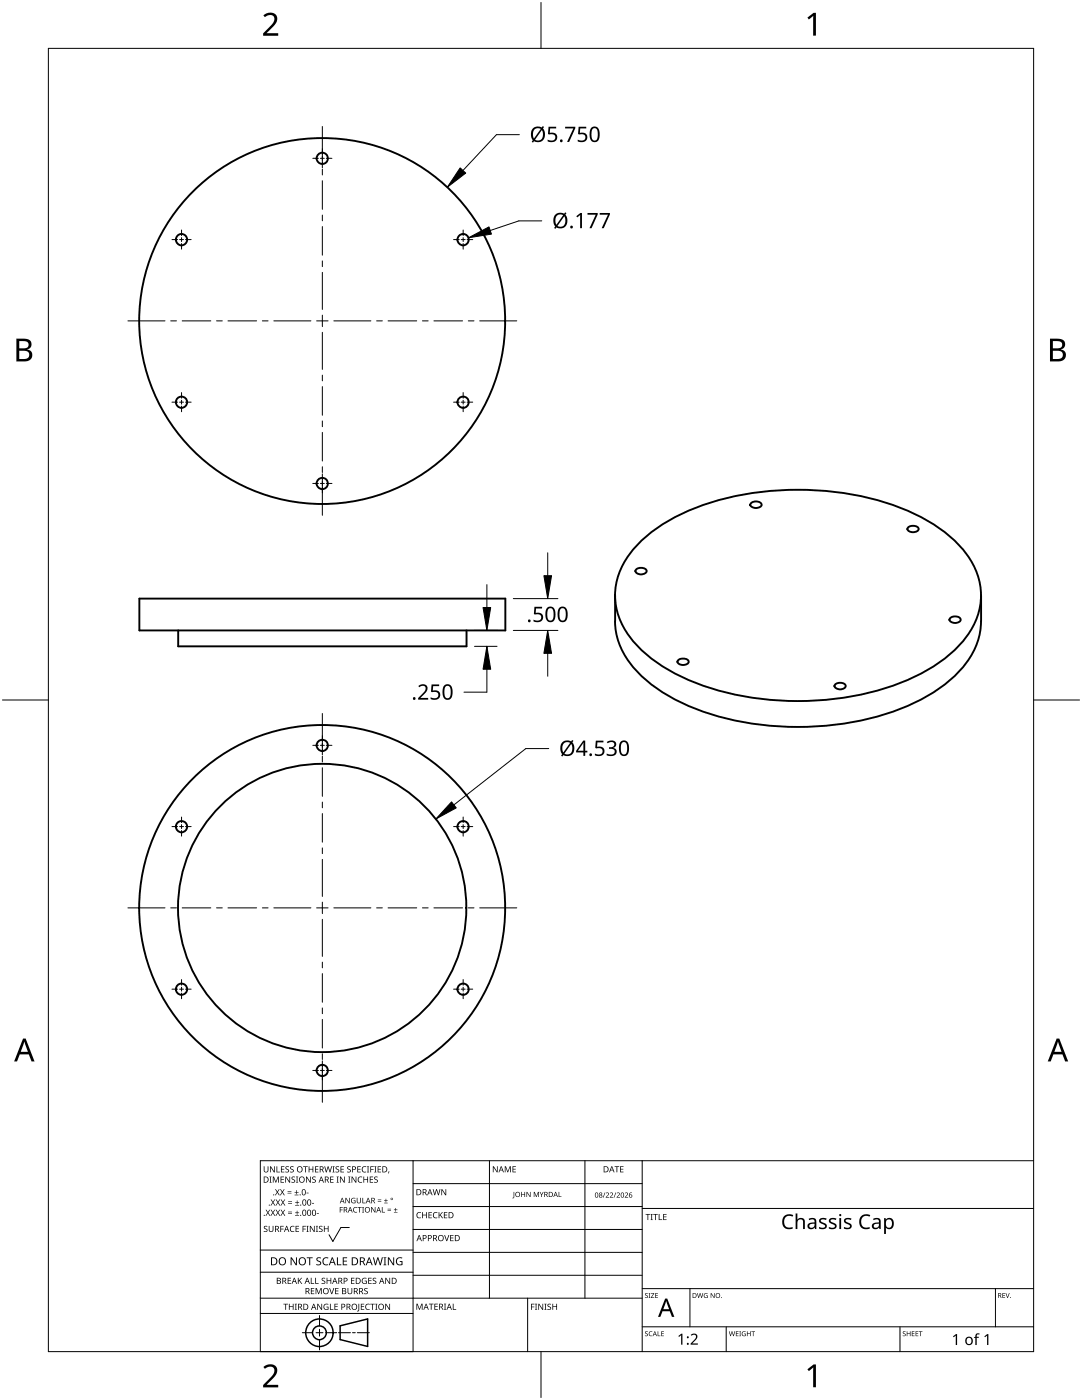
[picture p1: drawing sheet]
<svg xmlns="http://www.w3.org/2000/svg" width="216mm" height="279mm" viewBox="0 0 216 279" stroke-linecap="round" stroke-linejoin="round" font-family="sans-serif">
<g fill="none" stroke="#000" stroke-width=".38">
<path d="M27.8 119.5h73v6.3h-73zM122.7 118.8v5.2a15.5 15.5 0 0 0 5.9 11.5 41.2 41.2 0 0 0 20.1 8.7 57.9 57.9 0 0 0 34.5-4.3 24.4 24.4 0 0 0 11-9.8 13 13 0 0 0 1.5-6.1l.1-5.2M126.9 113.7a1.42 1.42 0 0 1 2.1 .3 1.27 1.27 0 0 1-2.2 0zM127.3 108.6a37.5 37.5 0 0 1 18.9-9.5 59.6 59.6 0 0 1 35 2.9 27.4 27.4 0 0 1 12.2 9.3 13.2 13.2 0 0 1-1 16.4 31.9 31.9 0 0 1-15.5 9.6 59.3 59.3 0 0 1-39.6-1.6 27.5 27.5 0 0 1-12.2-9.4 13.2 13.2 0 0 1 1-16.4zM149.8 100.5a1.39 1.39 0 0 1 2.2 .3 1.35 1.35 0 0 1-2.3 0zM181.2 105.3a1.62 1.62 0 0 1 2 0l.1 .3a1.31 1.31 0 0 1-2.2 0zM93.1 125.8v3.2h-57.5v-3.2M135.3 131.8a1.64 1.64 0 0 1 2 0l.1 .3a1.31 1.31 0 0 1-2.2 0zM166.6 136.7a1.6 1.6 0 0 1 2.1 0v.2a1.27 1.27 0 0 1-2.2 0zM189.5 123.4a1.54 1.54 0 0 1 2.1 0l.1 .3a1.31 1.31 0 0 1-2.3 0z"/>
<circle cx="64.3" cy="31.6" r="1.13"/>
<circle cx="36.2" cy="47.8" r="1.13"/>
<circle cx="92.4" cy="47.8" r="1.14"/>
<circle cx="64.3" cy="64" r="36.5"/>
<circle cx="36.2" cy="80.3" r="1.13"/>
<circle cx="64.3" cy="96.5" r="1.13"/>
<circle cx="92.4" cy="80.3" r="1.13"/>
<circle cx="64.3" cy="148.8" r="1.14"/>
<circle cx="36.2" cy="165" r="1.13"/>
<circle cx="92.4" cy="165" r="1.13"/>
<circle cx="36.2" cy="197.4" r="1.12"/>
<circle cx="64.3" cy="181.2" r="28.8"/>
<circle cx="64.3" cy="181.2" r="36.5"/>
<circle cx="92.4" cy="197.4" r="1.13"/>
<circle cx="64.3" cy="213.6" r="1.13"/>
</g>
<path d="M9.7 9.7h196.5v260h-196.5z" fill="none" stroke="#000" stroke-width=".2"/>
<path d="M107.9 .5v9.2M.5 139.7h9.2M206.2 139.7h9.2M107.9 269.7v9.2" fill="none" stroke="#000" stroke-width=".2"/>
<g fill="#000">
<path d="M52.6 3.1a1.64 1.64 0 0 1 2.7 .4 2.52 2.52 0 0 1-1.1 2.2l-1 .9h2.3v.5h-3v-.4l1.2-1.2a1.95 1.95 0 0 0 .9-2.2 1.23 1.23 0 0 0-1.7 .1zM161.1 3.5l1.2-.9h.5v4.5h-.5v-4l-.9 .8zM52.6 272.8a1.64 1.64 0 0 1 2.7 .4 2.52 2.52 0 0 1-1.1 2.2l-1 1h2.3v.5h-3v-.5l1.2-1.2a1.95 1.95 0 0 0 .9-2.1 1.23 1.23 0 0 0-1.7 .1zM161.1 273.3l1.2-1h.5v4.6h-.5v-4l-.9 .7z"/>
<path d="M3.3 67.6h1.3a1.28 1.28 0 0 1 1.7 1.3 1.04 1.04 0 0 1-.9 .9 1.23 1.23 0 0 1 1 1.4 1.23 1.23 0 0 1-1.5 .9h-1.6zM3.8 70v1.7h1a.86 .86 0 0 0 1-.9 .86 .86 0 0 0-1.1-.8zM3.8 68.1v1.4h.9a.78 .78 0 0 0 1-.8 .78 .78 0 0 0-1.1-.6z"/>
<path d="M209.5 67.6h1.3a1.28 1.28 0 0 1 1.7 1.3 1.04 1.04 0 0 1-.8 .9 1.23 1.23 0 0 1 1 1.4 1.23 1.23 0 0 1-1.6 .9h-1.6zM210.1 70v1.7h.9a.86 .86 0 0 0 1.1-.9 .86 .86 0 0 0-1.1-.8zM210.1 68.1v1.4h.8a.78 .78 0 0 0 1-.8 .78 .78 0 0 0-1.1-.6z"/>
<path d="M4.6 207.3h.5l1.8 4.5h-.6l-.6-1.4h-1.8l-.5 1.4h-.6zM4.8 207.9l-.7 2h1.5z"/>
<path d="M210.8 207.3h.6l1.7 4.5h-.6l-.5-1.4h-1.8l-.6 1.4h-.5zM211.1 207.9l-.7 2h1.4z"/>
</g>
<g fill="none" stroke="#000" stroke-width=".2">
<path d="M82.4 231.6v38.1h-30.5v-38.1h154.3M82.4 236.2h45.7M97.7 231.6v27.5M116.7 231.6v27.5M128.1 231.6v38.1M51.9 259.1h76.2M51.9 253.9h30.5M51.9 249.5h30.5M69.7 245h-1.7l-1.6 2.8-.7-1.4M82.4 240.8h45.7M82.4 245.4h45.7M82.4 249.9h45.7"/>
<path d="M82.4 254.5h45.7M105.3 259.1v10.6M128.1 257.2h78.1M128.1 241.2h78.1M137.7 257.2v7.6M198.6 257.2v7.6M51.9 262.1h30.5M60.3 266h2.1M63.1 266h1.3M63.8 262.5v2.1M63.8 265.3v1.4M63.8 267.3v2.1"/>
<path d="M65.1 266h2.1M67.5 266h2.4M70.3 266h.6M71.3 266h2.4M128.1 264.8h78.1M144.9 264.8v4.9M179.6 264.8v4.9"/>
</g>
<g fill="#000">
<path d="M52.6 232.8h.2v.8a.32 .32 0 0 0 .3 .3 .32 .32 0 0 0 .3-.3v-.8h.2v.8a.47 .47 0 0 1-.5 .4 .47 .47 0 0 1-.5-.5zM53.8 234.8h.4l-.1 .1v1l.1 .1h-.4l.1-.1v-1zM53.9 232.8h.2l.6 1v-1h.1v1.2h-.1l-.7-1v1h-.1zM54.4 234.8h.3l.3 1 .4-1h.3v1.2h-.2v-1l-.4 1h-.1l-.4-1v1h-.2zM55.2 232.8h.1v1h.6v.2h-.7zM54.9 237.3h.1l.3 .5 .3-.5h.2l-.4 .6 .4 .7h-.1l-.4-.6-.3 .6h-.1l.4-.7zM56 234.8h.7v.1h-.6v.4h.5v.2h-.5v.4h.6v.1h-.7zM56.1 232.8h.6v.1h-.5v.4h.5v.1h-.5v.4h.5v.2h-.6zM55.9 237.3h.1l.3 .5 .3-.5h.2l-.4 .6 .4 .7h-.1l-.4-.6-.3 .6h-.2l.5-.7zM57.4 238.1h.8v.1h-.8zM57.4 237.7h.8v.1h-.8zM57.5 239.8h.8v.1h-.8z"/>
<path d="M57 232.9l.4-.1h.3l-.1 .1a.25 .25 0 0 0-.4-.1 .25 .25 0 0 0 0 .4l.4 .3 .1 .2-.3 .3-.5-.1v-.1h.2a.27 .27 0 0 0 .4-.1 .27 .27 0 0 0-.3-.3l-.2-.2zM56.9 234.8h.2l.7 1-.1-1h.2v1.2h-.2l-.6-1v1h-.2zM57.9 232.9l.5-.1h.2v.1a.25 .25 0 0 0-.4-.1 .25 .25 0 0 0 0 .4l.4 .3v.2l-.2 .3-.5-.1v-.1h.1a.27 .27 0 0 0 .5-.1 .27 .27 0 0 0-.4-.3l-.2-.2zM58.8 238.4h.8v.2h-.8zM58.2 234.9l.4-.1 .3 .1-.1 .1a.25 .25 0 0 0-.4-.1 .25 .25 0 0 0 0 .4 .42 .42 0 0 1 .5 .5 .42 .42 0 0 1-.7 .2l-.1-.2 .2 .1a.27 .27 0 0 0 .5-.2 .27 .27 0 0 0-.4-.3l-.2-.2zM59.1 237.5h.1v.4h.4v.1h-.4v.4h-.1v-.4h-.3v-.1h.3zM59.2 239.6h.2v.3h.3v.2h-.3v.3h-.2v-.3h-.3v-.2h.3zM59.1 234.8h.4l-.1 .1v1l.1 .1h-.4l.1-.1v-1zM60.5 232.8h.9v.1h-.4v1.1h-.1v-1.1h-.4zM61.2 238h.4v.2h-.4zM61.1 234.8h.1l.7 1v-1h.1v1.2h-.2l-.6-1v1h-.1zM61.6 232.8h.1v.5h.7v-.5h.1v1.2h-.1v-.6h-.7v.6h-.1z"/>
<path d="M62.3 234.9l.5-.1 .2 .1v.1a.25 .25 0 0 0-.4-.1 .25 .25 0 0 0 0 .4 .42 .42 0 0 1 .4 .5 .42 .42 0 0 1-.7 .2v-.2l.1 .1a.27 .27 0 0 0 .5-.2 .27 .27 0 0 0-.4-.3l-.2-.2zM62.9 232.8h.6v.1h-.5v.4h.5v.1h-.5v.4h.5v.2h-.6zM64.7 232.8h.2l.2 1 .3-1h.2l.2 1 .3-1h.1l-.3 1.2h-.1l-.3-1.1-.3 1.1h-.2zM65.9 234.8h.7v.1h-.6v.4h.5v.2h-.5v.4h.6v.1h-.7zM66.3 232.8h.5l-.2 .1v1l.2 .1h-.5l.2-.1v-1zM67.2 234.8h.4l-.1 .1v1l.1 .1h-.4l.1-.1v-1zM67 232.9l.4-.1h.3l-.1 .1a.25 .25 0 0 0-.4-.1 .25 .25 0 0 0 0 .4l.4 .3 .1 .2-.2 .3-.6-.1v-.1h.2a.27 .27 0 0 0 .4-.1 .27 .27 0 0 0-.3-.3l-.2-.2zM67.9 232.8h.7v.1h-.5v.4h.5v.1h-.5v.4h.5v.2h-.7zM67.8 234.8h.2l.7 1v-1h.1v1.2h-.2l-.6-1v1h-.2zM69.5 234.8h.4l-.1 .1v1l.1 .1h-.4l.1-.1v-1zM69.3 232.9l.4-.1h.3l-.1 .1a.25 .25 0 0 0-.3-.1 .25 .25 0 0 0 0 .4l.4 .3v.2l-.2 .3-.5-.1v-.1h.1a.27 .27 0 0 0 .5-.1 .27 .27 0 0 0-.4-.3l-.2-.2zM70.2 239.2l.5-.2 .2 .1v.1a.45 .45 0 0 0-.7 .4 .45 .45 0 0 0 .6 .4v-.3h-.2v-.1h.3v.5a.6 .6 0 0 1-.8-.1 .6 .6 0 0 1 .1-.8z"/>
<path d="M70.1 234.8h.2l.7 1v-1h.1v1.2h-.2l-.6-1v1h-.2zM71.5 235l.5-.2 .3 .1-.1 .1a.49 .49 0 0 0-.7 .4 .49 .49 0 0 0 .7 .5 .52 .52 0 0 1-.6 0 .52 .52 0 0 1-.2-.6zM71.3 232.8h.7v.1h-.6v.4h.5v.1h-.5v.4h.6v.2h-.7zM71.2 239.1h.1v.7a.28 .28 0 0 0 .3 .2 .28 .28 0 0 0 .3-.2v-.7h.1v.7a.42 .42 0 0 1-.4 .4 .42 .42 0 0 1-.4-.4zM72.3 232.9l.4-.1h.4l-.1 .1h-.2a.49 .49 0 0 0-.4 .6 .49 .49 0 0 0 .7 .3 .52 .52 0 0 1-.7 .1 .52 .52 0 0 1-.2-.6zM72.5 234.8h.2v.5h.6v-.5h.1v1.2h-.1v-.5h-.6v.5h-.2zM73.2 232.8h.5l-.2 .1v1l.2 .1h-.5l.2-.1v-1zM73.9 232.8h.7v.1h-.6v.4h.5v.2h-.5v.5h-.1zM73.8 234.8h.7v.1h-.6v.4h.5v.2h-.5v.4h.6v.1h-.7zM74.7 232.8h.4l-.1 .1v1l.1 .1h-.4l.1-.1v-1zM75.4 239.7h.7v.1h-.7zM75.4 239.4h.7v.1h-.7z"/>
<path d="M74.7 234.9l.4-.1 .3 .1-.1 .1a.25 .25 0 0 0-.4-.1 .25 .25 0 0 0 0 .4 .42 .42 0 0 1 .5 .5 .42 .42 0 0 1-.7 .2l-.1-.2 .2 .1a.27 .27 0 0 0 .5-.2 .27 .27 0 0 0-.4-.3l-.2-.2zM75.4 232.8h.6v.1h-.5v.4h.5v.1h-.5v.4h.5v.2h-.6zM77 239.2h.1v.3h.3v.2h-.3v.3h-.1v-.3h-.4v-.2h.4zM77.5 233.8h.2l-.3 .4zM86.3 237.3h.2l.3 1.1 .2-1.1h.2l.3 1.1 .2-1.1h.2l-.3 1.2h-.2l-.3-1-.3 1h-.1zM88.1 237.3h.1l.7 1v-1h.1v1.2h-.1l-.7-1v1h-.1zM98.3 232.8h.2l.7 1v-1h.1v1.2h-.2l-.6-1v1h-.2zM100.7 232.8h.2l.4 .9 .4-.9h.2v1.2h-.1v-1.1l-.4 1.1h-.1l-.4-1.1v1.1h-.2zM102.5 237.9h.1v1l-.3 .3-.1-.2 .3-.1zM102.3 232.8h.6v.1h-.5v.4h.5v.1h-.5v.4h.5v.2h-.6zM104 237.9h.1v.4h.5v-.4h.2v1h-.2v-.5h-.5v.5h-.1zM105.1 237.9h.1l.5 .8v-.8h.2v1h-.2l-.5-.9v.9h-.1z"/>
<path d="M106.5 237.9h.2l.3 .8 .3-.8h.2v1h-.1v-.9l-.4 .9-.4-.9v.9h-.1zM107.7 237.9h.1l.3 .5 .2-.5h.2l-.4 .6v.4h-.1v-.4zM111.5 237.9h.1v.9h.4v.1h-.5zM120.7 238h.1l-.4 1h-.1zM120.9 238.1a.37 .37 0 0 1 .6 0 .37 .37 0 0 1-.3 .6l-.2 .2h.5v.1h-.6l.2-.4a.27 .27 0 0 0 .3-.3 .27 .27 0 0 0-.4-.2zM121.7 238.1a.37 .37 0 0 1 .6 0 .37 .37 0 0 1-.2 .6l-.3 .2h.6v.1h-.7l.3-.4a.27 .27 0 0 0 .2-.3 .27 .27 0 0 0-.3-.2zM122.8 238h.2l-.4 1h-.2zM122.6 232.8h.9v.1h-.3v1.1h-.2v-1.1h-.4zM123 238.1a.37 .37 0 0 1 .6 0 .37 .37 0 0 1-.2 .6l-.2 .2h.5v.1h-.7l.3-.4a.27 .27 0 0 0 .3-.3 .27 .27 0 0 0-.4-.2zM123.7 232.8h.7v.1h-.5v.4h.5v.1h-.5v.4h.5v.2h-.7zM124.7 238.1a.37 .37 0 0 1 .6 0 .37 .37 0 0 1-.3 .6l-.2 .2h.5v.1h-.6l.2-.4a.27 .27 0 0 0 .3-.3 .27 .27 0 0 0-.4-.2zM52.7 244.8l.4-.2 .3 .1-.1 .1a.25 .25 0 0 0-.4-.1 .25 .25 0 0 0 0 .4l.4 .2 .1 .3-.3 .3-.5-.1v-.1h.2a.27 .27 0 0 0 .4-.1 .27 .27 0 0 0-.3-.3l-.2-.2z"/>
<path d="M53 241.4h.2l.3 .5 .3-.5h.1l-.4 .6 .4 .6h-.1l-.3-.5-.4 .5h-.1l.4-.6zM53.6 244.6h.2v.8a.32 .32 0 0 0 .3 .3 .32 .32 0 0 0 .3-.3v-.8h.2v.8a.47 .47 0 0 1-.5 .5 .47 .47 0 0 1-.5-.5zM54 241.4h.2l.3 .5 .3-.5h.1l-.4 .6 .4 .6h-.1l-.4-.5-.3 .5h-.1l.4-.6zM54 239.4h.2l.3 .5 .3-.5h.1l-.4 .6 .5 .6h-.2l-.3-.5-.4 .5h-.1l.4-.6zM55 241.4h.2l.2 .5 .3-.5h.2l-.4 .6 .4 .6h-.1l-.4-.5-.3 .5h-.1l.4-.6zM55 239.4h.2l.3 .5 .3-.5h.1l-.4 .6 .4 .6h-.1l-.3-.5-.4 .5h-.1l.4-.6zM55.9 244.6h.7v.2h-.5v.4h.5v.1h-.5v.6h-.2zM56 241.4h.1l.3 .5 .3-.5h.2l-.4 .6 .4 .6h-.1l-.4-.5-.3 .5h-.1l.4-.6zM56 239.4h.2l.3 .5 .3-.5h.1l-.4 .6 .4 .6h-.1l-.4-.5-.3 .5h-.1l.4-.6zM57.5 242.2h.8v.1h-.8zM57.5 241.8h.8v.1h-.8zM57.5 240.1h.8v.1h-.8z"/>
<path d="M57.4 255h.7v.1h-.5v.4h.4v.2h-.4v.4h.5v.1h-.7zM58 244.8l.4-.2 .4 .1-.1 .1a.49 .49 0 0 0-.7 .5 .49 .49 0 0 0 .7 .4 .52 .52 0 0 1-.6 .1 .52 .52 0 0 1-.3-.6zM58.9 242.5h.8v.1h-.8zM58.9 240.5h.8v.1h-.8zM58 250.9h.2l.9 1.3v-1.3h.1v1.6h-.2l-.8-1.3v1.3h-.2zM59.2 241.6h.1v.4h.4v.1h-.4v.3h-.1v-.3h-.3v-.1h.3zM59 244.6h.7v.2h-.6v.4h.5v.1h-.5v.4h.6v.2h-.7zM59.4 255h.2v.6l.5-.6h.2l-.5 .5 .5 .7h-.2l-.4-.6-.1 .6h-.2zM60.4 244.6h.6v.2h-.5v.4h.5v.1h-.5v.6h-.1zM61.2 244.6h.4l-.2 .2v.9l.2 .2h-.4l.1-.2v-.9zM61.2 250.9h1.2v.2h-.5v1.4h-.2v-1.4h-.5zM62 255h.2v1.1h.5v.1h-.7z"/>
<path d="M62.2 240.1h.5v.1h-.5zM62 257.1h.7v.1h-.5v.4h.5v.1h-.5v.4h.5v.2h-.7zM61.8 244.6h.2l.7 1.1-.1-1.1h.2v1.3h-.2l-.6-1v1h-.2zM62.9 255h.2v1.1h.5v.1h-.7zM63.2 242.1h.4v.2h-.4zM63 244.6h.5l-.2 .2v.9l.2 .2h-.5l.2-.2v-.9zM63 257.1h.2l.4 1 .4-1h.2v1.2h-.2v-1.1l-.4 1.1h-.1l-.4-1.1v1.1h-.1zM63.2 251.1l.3-.2 .6 .1-.2 .1a.33 .33 0 0 0-.6 .2 .33 .33 0 0 0 .4 .4 .47 .47 0 0 1 .4 .6 .47 .47 0 0 1-.7 .2h-.3v-.2h.2a.35 .35 0 0 0 .6-.2 .35 .35 0 0 0-.5-.4l-.3-.2zM63.7 244.8l.4-.2 .3 .1-.1 .1a.25 .25 0 0 0-.4-.1 .25 .25 0 0 0 0 .4l.4 .2 .1 .3-.3 .3-.5-.1v-.1h.2a.27 .27 0 0 0 .4-.1 .27 .27 0 0 0-.3-.3l-.2-.2zM64.2 255.1l.5-.1 .2 .1v.1a.25 .25 0 0 0-.4-.1 .25 .25 0 0 0 0 .4l.4 .2v.3l-.2 .2h-.5v-.2l.1 .1a.27 .27 0 0 0 .5-.2 .27 .27 0 0 0-.4-.3l-.2-.2zM64.5 251.1l.6-.2 .4 .1v.2a.64 .64 0 0 0-1 .5 .64 .64 0 0 0 1 .6v.2a.83 .83 0 0 1-1.1-.3 .83 .83 0 0 1 .1-1.1zM64.6 244.6h.2v.6h.6v-.6h.2v1.3h-.2v-.6h-.6v.6h-.2z"/>
<path d="M65.7 257.1h.1l.4 1 .3-1h.2l-.4 1.2h-.2zM65.2 255h.1v.5h.6v-.5h.2v1.2h-.2v-.5h-.6v.5h-.1zM67.2 250.9h.2v1.4h.7v.2h-.9zM66.9 257.1h.6v.1h-.5v.4h.5v.1h-.5v.4h.5v.2h-.6zM67.8 240.9h.6v.1h-.5v.4h.5v.1h-.5v.5h-.1zM68.4 250.9h.9v.2h-.7v.5h.6v.2h-.6v.5h.7v.2h-.9zM68.9 239.1h.2l.6 .9v-.9h.1v1h-.2l-.6-.9v.9h-.1zM69.3 257.1h.2v.7a.32 .32 0 0 0 .3 .4 .32 .32 0 0 0 .3-.4v-.7h.2v.7a.47 .47 0 0 1-.5 .5 .47 .47 0 0 1-.5-.5zM70 255h.7v.1h-.5v.4h.5v.2h-.5v.4h.5v.1h-.7zM70.6 241l.4-.1h.3l-.1 .2a.44 .44 0 0 0-.6 .4 .44 .44 0 0 0 .6 .3 .52 .52 0 0 1-.7 0 .52 .52 0 0 1 .1-.8zM71.4 240.9h.8v.1h-.4v1h-.1v-1h-.3zM72.3 239.1h.2v.9h.4v.1h-.6z"/>
<path d="M72.3 240.9h.3l-.1 .1v.9l.1 .1h-.3l.1-.1v-.9zM72.3 255.2l.5-.2 .4 .1-.1 .1a.5 .5 0 0 0-.8 .4 .5 .5 0 0 0 .7 .5v-.4h-.2v-.1h.4v.6a.66 .66 0 0 1-.9-.1 .66 .66 0 0 1 0-.9zM72.7 257.2l.4-.2 .3 .1-.1 .1a.25 .25 0 0 0-.4-.1 .25 .25 0 0 0 0 .4 .42 .42 0 0 1 .5 .6 .42 .42 0 0 1-.7 .2l-.1-.2h.2a.27 .27 0 0 0 .5-.1 .27 .27 0 0 0-.4-.3l-.2-.2zM73.5 255h.7v.1h-.6v.4h.5v.2h-.5v.4h.6v.1h-.7zM74.1 240.9h.1l.6 .9v-.9h.1v1.1h-.1l-.6-.9v.9h-.1zM74.4 255.1l.4-.1 .3 .1-.1 .1a.25 .25 0 0 0-.4-.1 .25 .25 0 0 0 0 .4l.4 .2 .1 .3-.2 .2h-.6v-.2l.2 .1a.27 .27 0 0 0 .5-.2 .27 .27 0 0 0-.4-.3l-.2-.2zM74.4 250.9h.2l.3 1.4 .4-1.4h.2l.4 1.4 .3-1.4h.2l-.4 1.6h-.2l-.4-1.3-.4 1.3h-.2zM76.2 240.9h.1v1h.5v.1h-.6zM76.6 240h.8v.1h-.8zM76.5 250.9h.6l-.2 .2v1.3l.2 .1h-.6l.2-.1v-1.3zM77.3 241.5h.7v.2h-.7zM77.3 241.2h.7v.1h-.7z"/>
<path d="M76.9 255h.2l.6 1v-1h.1v1.2h-.1l-.7-1v1h-.1zM78.6 241.9h.7v.1h-.7zM77.4 250.9h.2l.9 1.3v-1.3h.2v1.6h-.3l-.8-1.3v1.3h-.2zM78.9 241.1h.1v.3h.3v.1h-.3v.3h-.1v-.3h-.3v-.1h.3zM79.2 251.1l.7-.2 .4 .1-.1 .2a.65 .65 0 0 0-1 .5 .65 .65 0 0 0 .9 .6v-.4h-.3v-.2h.5v.7a.86 .86 0 0 1-1.1-.1 .86 .86 0 0 1 0-1.2zM83.3 242.1l.4-.2 .3 .1v.1a.49 .49 0 0 0-.7 .4 .49 .49 0 0 0 .7 .5 .52 .52 0 0 1-.7 0 .52 .52 0 0 1-.2-.6zM84.2 241.9h.2v.5h.6v-.5h.2v1.2h-.2v-.5h-.6v.5h-.2zM85.5 241.9h.7v.1h-.5v.4h.4v.2h-.4v.4h.5v.1h-.7zM86.5 242.1l.5-.2 .3 .1-.1 .1a.49 .49 0 0 0-.7 .4 .49 .49 0 0 0 .8 .5 .52 .52 0 0 1-.7 0 .52 .52 0 0 1-.2-.6zM87.5 241.9h.2v.6l.5-.6h.2l-.5 .5 .5 .7h-.2l-.4-.6-.1 .6h-.2zM88.6 246.5h.2l.3 1 .4-1h.2l-.5 1.2h-.1zM88.6 241.9h.7v.1h-.6v.4h.5v.2h-.5v.4h.6v.1h-.7z"/>
<path d="M89.8 246.5h.7v.1h-.5v.4h.5v.1h-.5v.5h.5v.1h-.7zM128.7 258.2l.4-.1h.2l-.1 .1a.24 .24 0 0 0-.3 0 .24 .24 0 0 0-.1 .3 .24 .24 0 0 0 .4 .1l.1 .1-.1 .3h-.4l-.1-.1a.24 .24 0 0 0 .3 .1 .24 .24 0 0 0 .1-.3l-.4-.3zM128.8 242.3h.9v.1h-.3v1.1h-.2v-1.1h-.4zM129.4 258.1h.4l-.1 .1v.7l.1 .1h-.4l.1-.1v-.7zM129.8 242.3h.5l-.2 .1v1l.2 .1h-.5l.2-.1v-1zM129.9 258.1h.6l-.5 .8h.6v.1h-.7l.5-.8h-.5zM130.3 242.3h1v.1h-.4v1.1h-.2v-1.1h-.4zM130.7 258.1h.6v.1h-.4v.3h.4v.1h-.4v.3h.4v.1h-.6zM131.4 242.3h.2v1.1h.5v.1h-.7zM132.3 242.3h.7v.1h-.5v.4h.5v.1h-.5v.5h.5v.1h-.7zM139.1 258.1h.1l.2 .8 .2-.8h.2l.2 .8 .2-.8h.1l-.2 .9h-.2l-.2-.8-.2 .8h-.2zM140.6 258.2l.3-.1h.3l-.1 .1a.4 .4 0 0 0-.6 .4 .4 .4 0 0 0 .6 .3v-.3l-.2-.1h.3v.5a.53 .53 0 0 1-.7-.1 .53 .53 0 0 1 .1-.7z"/>
<path d="M141.8 258.1h.2l.5 .8v-.8h.1v.9h-.2l-.5-.8v.8h-.1zM156.4 242.7a1.63 1.63 0 0 1 1.9-.2l-.2 .3a1.14 1.14 0 0 0-1.4 .1 1.14 1.14 0 0 0-.2 1.4 1.11 1.11 0 0 0 1.7 .6v.3a1.5 1.5 0 0 1-1.8-.3 1.5 1.5 0 0 1-.2-1.9zM158.8 242.2h.3v1.2a.84 .84 0 0 1 .9-.3 .84 .84 0 0 1 .6 .8v1.4h-.4v-1.4a.59 .59 0 0 0-.7-.5 .59 .59 0 0 0-.4 .8v1.1h-.3zM163.6 243.3a1.29 1.29 0 0 1 1.3-.1l-.1 .3-.4-.1a.35 .35 0 0 0-.6 .1 .35 .35 0 0 0 .4 .5l.7 .3 .1 .4a1 1 0 0 1-1.6 .5v-.3l.7 .1 .5-.1v-.4l-.5-.2a.65 .65 0 0 1-.5-1zM165.5 243.3a1.29 1.29 0 0 1 1.4-.1l-.1 .3-.5-.1a.35 .35 0 0 0-.6 .1 .35 .35 0 0 0 .4 .5l.7 .3 .1 .4a1 1 0 0 1-1.5 .5v-.3l.7 .1 .4-.1v-.4l-.4-.2a.65 .65 0 0 1-.6-1zM168.5 243.3a1.29 1.29 0 0 1 1.4-.1l-.1 .3-.5-.1a.35 .35 0 0 0-.5 .1 .35 .35 0 0 0 .3 .5l.7 .3 .2 .4a1 1 0 0 1-1.6 .5v-.3l.7 .1 .4-.1v-.4l-.4-.2a.65 .65 0 0 1-.6-1zM171.8 242.7a1.63 1.63 0 0 1 1.9-.2l-.2 .3a1.14 1.14 0 0 0-1.4 .1 1.14 1.14 0 0 0-.2 1.4 1.11 1.11 0 0 0 1.6 .6v.3a1.5 1.5 0 0 1-1.8-.3 1.5 1.5 0 0 1-.1-1.9zM200 258.1h.6v.1h-.5v.3h.4v.1h-.4v.3h.5v.1h-.6zM200.6 258.1h.2l.2 .8 .3-.8h.2l-.4 .9h-.1zM56.5 260.2h1v.1h-.4v1.1h-.2v-1.1h-.4zM57.6 260.2h.2v.5h.6v-.5h.2v1.2h-.2v-.6h-.6v.6h-.2zM58.8 260.2h.4l-.1 .1v1l.1 .1h-.4l.2-.1v-1z"/>
<path d="M63.3 260.2h.2l.6 1v-1h.2v1.2h-.2l-.7-1 .1 1h-.2zM64.7 260.3l.6-.1 .2 .1v.1a.5 .5 0 0 0-.8 .4 .5 .5 0 0 0 .7 .5v-.4h-.3v-.1h.4v.6a.66 .66 0 0 1-.8-.2 .66 .66 0 0 1 0-.9zM65.8 260.2h.2v1.1h.5v.1h-.7zM66.7 260.2h.7v.1h-.5v.4h.5v.1h-.5v.5h.5v.1h-.7zM71.5 260.2h.2v1.3l-.1 .2h-.3l-.1-.1 .3-.2zM72 260.2h.7v.1h-.5v.4h.4v.1h-.4v.5h.5v.1h-.7zM73 260.3l.5-.1 .3 .1-.1 .1a.49 .49 0 0 0-.7 .4 .49 .49 0 0 0 .8 .4 .52 .52 0 0 1-.7 .1 .52 .52 0 0 1-.2-.6zM73.9 260.2h.9v.1h-.4v1.1h-.1v-1.1h-.4zM74.9 260.2h.4l-.1 .1v1l.1 .1h-.4l.1-.1v-1zM76.9 260.2h.1l.7 1v-1h.1v1.2h-.1l-.7-1v1h-.1zM83.1 260.2h.2l.4 1 .4-1h.2v1.2h-.1v-1.1l-.4 1.1h-.2l-.4-1.1v1.1h-.1zM85.6 260.2h.9v.1h-.4v1.1h-.1v-1.1h-.4z"/>
<path d="M86.7 260.2h.7v.1h-.6v.4h.5v.1h-.5v.5h.6v.1h-.7zM88.6 260.2h.4l-.1 .1v1l.1 .1h-.4l.1-.1v-1zM90.3 260.2h.2v1.1h.5v.1h-.7zM106 260.2h.6v.1h-.5v.5h.5v.1h-.5v.5h-.1zM106.7 260.2h.5l-.2 .1v1l.2 .1h-.5l.2-.1v-1zM107.4 260.2h.2l.6 1v-1h.2v1.2h-.2l-.6-1v1h-.2zM108.6 260.2h.5l-.2 .1v1l.2 .1h-.5l.2-.1v-1zM109.3 260.3l.4-.1h.2v.2a.25 .25 0 0 0-.4-.1 .25 .25 0 0 0 0 .4l.4 .2 .1 .3-.3 .2h-.5v-.2l.2 .1a.27 .27 0 0 0 .4-.2 .27 .27 0 0 0-.3-.3l-.3-.2zM110.2 260.2h.2v.5h.6v-.5h.2v1.2h-.2v-.6h-.6v.6h-.2zM128.7 265.8l.4-.1h.2l-.1 .1a.24 .24 0 0 0-.3 0 .24 .24 0 0 0-.1 .3 .24 .24 0 0 0 .4 .1l.1 .2-.1 .2-.4 .1-.1-.2a.24 .24 0 0 0 .3 .1 .24 .24 0 0 0 .1-.3l-.4-.2zM129.6 265.8l.6-.1-.3 .1a.4 .4 0 0 0-.3 .5 .4 .4 0 0 0 .5 .2 .46 .46 0 0 1-.6 0 .46 .46 0 0 1 .1-.7zM131.2 265.7h.1v.8h.5v.2h-.6z"/>
<path d="M131.9 265.7h.6v.1h-.4v.3h.4v.1h-.4v.4h.4v.1h-.6zM135.4 266.6l.5-.4h.3v2.2h-.3v-1.9l-.4 .3zM137.8 266.4a.76 .76 0 0 1 1.2 0 .76 .76 0 0 1-.3 1.1l-.6 .6h1.1v.3h-1.4v-.3l.8-.8a.52 .52 0 0 0 .2-.8 .52 .52 0 0 0-.8 .1zM145.5 265.7h.1l.2 .8 .2-.8h.1l.3 .8 .2-.8h.1l-.3 1h-.1l-.2-.9-.3 .9h-.1zM146.8 265.7h.6v.1h-.4v.3h.3v.1h-.3v.4h.4v.1h-.6zM147.5 265.7h.4l-.2 .1v.8l.2 .1h-.4l.1-.1v-.8zM148.1 265.8l.7-.1-.1 .1a.4 .4 0 0 0-.6 .4 .4 .4 0 0 0 .6 .3v-.2l-.2-.2h.3v.5a.53 .53 0 0 1-.7-.1 .53 .53 0 0 1 0-.7zM149 265.7h.2v.4h.5v-.4h.1v1h-.1v-.5h-.5v.5h-.2zM149.9 265.7h.8v.1h-.3v.9h-.2v-.9h-.3zM180.2 265.8l.3-.1h.2v.1a.24 .24 0 0 0-.3 0 .24 .24 0 0 0-.1 .3 .24 .24 0 0 0 .3 .1l.1 .2-.1 .2-.4 .1-.1-.2a.24 .24 0 0 0 .4 .1 .24 .24 0 0 0 0-.3l-.3-.2zM180.9 265.7h.2v.4h.5v-.4h.1v1h-.1v-.5h-.5v.5h-.2zM181.9 265.7h.6v.1h-.4v.3h.4v.1h-.4v.4h.4v.1h-.6z"/>
<path d="M182.7 265.7h.5v.1h-.4v.3h.4v.1h-.4v.4h.4v.1h-.5zM183.3 265.7h.8v.1h-.3v.9h-.2v-.9h-.3zM190.2 266.7l.6-.5h.2v2.2h-.3v-1.9l-.4 .4zM194.7 266.2l.3-.1h.5l-.1 .3-.4-.1-.1 .2v.3h.4v.2h-.4v1.4h-.3v-1.4h-.3v-.1l.3-.1zM196.4 266.7l.6-.5h.2v2.2h-.2v-1.9l-.5 .4z"/>
<path d="M52.6 234.8h.4a.61 .61 0 0 1 .6 .6 .61 .61 0 0 1-.6 .6h-.4zM52.8 234.9v1h.1a.48 .48 0 0 0 .5-.5 .48 .48 0 0 0-.4-.5z"/>
<path d="M59.2 233.4a.61 .61 0 0 1 1.2 0 .61 .61 0 0 1-1.2 0zM59.5 233a.47 .47 0 0 0-.1 .7 .47 .47 0 0 0 .8 0v-.1a.45 .45 0 0 0-.1-.6 .45 .45 0 0 0-.6 0z"/>
<path d="M59.6 235.4a.61 .61 0 0 1 1.2 0 .61 .61 0 0 1-1.2 0zM60 235l-.2 .4a.45 .45 0 0 0 .7 .4 .45 .45 0 0 0 0-.8l-.2-.1z"/>
<path d="M60.4 237.4a.51 .51 0 0 1 .6 .1 .51 .51 0 0 1 0 .7 .44 .44 0 0 1-.6 .3 .44 .44 0 0 1-.2-.6zM60.4 237.5v.1a.48 .48 0 0 0 .3 .8 .53 .53 0 0 0 .2-.5 .53 .53 0 0 0-.4-.4z"/>
<path d="M60.5 239.5a.44 .44 0 0 1 .5 0 .44 .44 0 0 1 .1 .5 .46 .46 0 0 1-.4 .6 .46 .46 0 0 1-.4-.7zM60.6 239.6l-.1 .4a.31 .31 0 0 0 .2 .5 .31 .31 0 0 0 .3-.5l-.1-.4z"/>
<path d="M61.4 239.5a.44 .44 0 0 1 .6 0 .44 .44 0 0 1 .1 .5 .46 .46 0 0 1-.5 .6 .46 .46 0 0 1-.3-.7zM61.5 239.6l-.1 .4a.31 .31 0 0 0 .3 .5 .31 .31 0 0 0 .2-.5v-.4z"/>
<path d="M63.8 232.8h.3a.35 .35 0 0 1 .5 .2 .35 .35 0 0 1-.3 .4l.4 .6h-.2l-.3-.5h-.3v.5h-.1zM63.9 232.9v.4h.2a.23 .23 0 0 0 .3-.2 .23 .23 0 0 0-.3-.2z"/>
<path d="M64 234.8h.2l.4 1.2h-.1l-.2-.4h-.4l-.2 .4h-.1zM64.1 235l-.2 .5h.4z"/>
<path d="M64.8 234.8h.3a.35 .35 0 0 1 .5 .2 .35 .35 0 0 1-.3 .5l.4 .5h-.2l-.3-.5h-.2v.5h-.2zM65 234.9v.5h.1a.23 .23 0 0 0 .3-.2 .23 .23 0 0 0-.3-.3z"/>
<path d="M70.3 232.8h.6l.1 .2-.1 .4-.5 .1v.5h-.1zM70.4 232.9v.5a.29 .29 0 0 0 .5-.3 .29 .29 0 0 0-.5-.2z"/>
<path d="M74.1 239.1h.3a.31 .31 0 0 1 .4 .2 .31 .31 0 0 1-.2 .4l.3 .4h-.2l-.2-.4h-.3v.4h-.1zM74.2 239.2v.4h.2a.21 .21 0 0 0 .3-.2 .21 .21 0 0 0-.3-.2z"/>
<path d="M76.3 232.8h.4a.54 .54 0 0 1 .6 .6 .56 .56 0 0 1-.7 .6h-.3zM76.5 232.9v.9h.1a.48 .48 0 0 0 .5-.4 .48 .48 0 0 0-.4-.5z"/>
<path d="M77.9 239.3a.25 .25 0 0 1 .5 0 .25 .25 0 0 1-.5 0zM78 239.3a.15 .15 0 0 0 .3 0 .15 .15 0 0 0-.3 0z"/>
<path d="M83.1 237.3h.4a.61 .61 0 0 1 .6 .6 .61 .61 0 0 1-.7 .6h-.3zM83.3 237.5v.9h.1a.43 .43 0 0 0 .5-.5 .41 .41 0 0 0-.4-.4z"/>
<path d="M84.3 237.3h.4a.35 .35 0 0 1 .4 .3 .35 .35 0 0 1-.2 .4l.3 .5h-.2l-.3-.5h-.2v.5h-.2zM84.5 237.5v.4h.2a.23 .23 0 0 0 .3-.2 .23 .23 0 0 0-.3-.2z"/>
<path d="M85.7 237.3h.1l.5 1.2h-.1l-.2-.3h-.5l-.1 .3h-.2zM85.8 237.5l-.2 .5h.4z"/>
<path d="M99.9 232.7h.2l.5 1.3h-.2l-.2-.4h-.4l-.2 .4h-.1zM100 232.9l-.2 .6h.4z"/>
<path d="M102.7 238.4a.55 .55 0 0 1 1.1 0 .55 .55 0 0 1-1.1 0zM103 238.4a.38 .38 0 0 0 .7 0 .38 .38 0 0 0-.7 0z"/>
<path d="M108.6 237.9h.3a.29 .29 0 0 1 .4 .2 .29 .29 0 0 1-.2 .3l.2 .5h-.1l-.3-.4h-.2v.4h-.1zM108.7 238v.4h.2a.2 .2 0 0 0 .2-.2 .2 .2 0 0 0-.2-.2z"/>
<path d="M109.5 237.9h.3a.51 .51 0 0 1 .5 .5 .51 .51 0 0 1-.5 .5h-.3zM109.6 238v.8l.4-.1 .2-.2v-.3z"/>
<path d="M110.8 237.9h.1l.4 1h-.1l-.1-.3h-.4l-.2 .3h-.1zM110.9 238l-.2 .5h.3z"/>
<path d="M118.8 238.1h.4l.2 .5a.38 .38 0 0 1-.5 .4 .38 .38 0 0 1-.2-.6zM118.9 238.1l-.1 .2a.38 .38 0 0 0 .3 .6 .41 .41 0 0 0 .2-.5 .41 .41 0 0 0-.4-.3z"/>
<path d="M119.6 238.1l.3-.1a.25 .25 0 0 1 .3 .2 .25 .25 0 0 1-.2 .3 .29 .29 0 0 1 .1 .4 .29 .29 0 0 1-.5 0 .29 .29 0 0 1 .1-.4l-.1-.2zM119.6 238.8a.2 .2 0 0 0 .4 0 .2 .2 0 0 0-.4 0zM119.7 238.3a.17 .17 0 0 0 .3 0 .17 .17 0 0 0-.3 0z"/>
<path d="M120.5 232.8h.3a.61 .61 0 0 1 .6 .6 .61 .61 0 0 1-.6 .6h-.3zM120.6 232.9v.9h.2a.43 .43 0 0 0 .5-.4 .41 .41 0 0 0-.5-.5z"/>
<path d="M122 232.7h.1l.5 1.3h-.1l-.2-.4h-.5l-.1 .4h-.2zM122.1 232.9l-.2 .6h.4z"/>
<path d="M124 238.1l.1-.1a.51 .51 0 0 1 .4 .5 .51 .51 0 0 1-.5 .5l-.1-.4zM124.1 238.1l-.1 .2a.38 .38 0 0 0 .3 .6 .41 .41 0 0 0 .1-.5 .41 .41 0 0 0-.3-.3z"/>
<path d="M125.6 238.1l.5-.1-.4 .2-.1 .3a.33 .33 0 0 1 .5 .1 .33 .33 0 0 1-.2 .5 .33 .33 0 0 1-.4-.4zM125.6 238.7a.25 .25 0 0 0 .5 0 .25 .25 0 0 0-.5 0z"/>
<path d="M54.9 244.6h.3a.35 .35 0 0 1 .4 .3 .35 .35 0 0 1-.2 .4l.3 .6h-.1l-.3-.5h-.3v.5h-.1zM55 244.8v.4h.2a.23 .23 0 0 0 .3-.2 .23 .23 0 0 0-.3-.2z"/>
<path d="M55.2 255h.4a.31 .31 0 0 1 .4 .2 .31 .31 0 0 1-.2 .4 .33 .33 0 0 1 .3 .4 .33 .33 0 0 1-.4 .2h-.5zM55.4 255.7v.4h.2a.23 .23 0 0 0 .3-.2 .23 .23 0 0 0-.3-.2zM55.4 255.1v.4h.2a.21 .21 0 0 0 .3-.2 .21 .21 0 0 0-.3-.2z"/>
<path d="M54.1 250.9h.5a.71 .71 0 0 1 .7 .8 .73 .73 0 0 1-.8 .8h-.4zM54.3 251.1v1.2h.2a.62 .62 0 0 0 .6-.6 .62 .62 0 0 0-.6-.6z"/>
<path d="M56.3 255h.4a.35 .35 0 0 1 .4 .3 .35 .35 0 0 1-.2 .4l.3 .5h-.2l-.3-.5h-.2v.5h-.2zM56.5 255.1v.5h.2a.23 .23 0 0 0 .3-.2 .23 .23 0 0 0-.3-.3z"/>
<path d="M55.8 251.1a.74 .74 0 0 1 .9-.1 .74 .74 0 0 1 .4 .7 .77 .77 0 0 1-1.1 .8 .77 .77 0 0 1-.3-1.3zM56 251.2l-.2 .5a.56 .56 0 0 0 .7 .6 .56 .56 0 0 0 .3-.9 .51 .51 0 0 0-.8-.2z"/>
<path d="M57.1 244.6h.2l.4 1.3h-.1l-.2-.4h-.4l-.2 .4h-.1zM57.2 244.8l-.2 .6h.4z"/>
<path d="M58.7 255h.1l.5 1.2h-.2l-.1-.3h-.5l-.2 .3h-.1zM58.7 255.2l-.2 .5h.4z"/>
<path d="M59.8 251.1a.74 .74 0 0 1 .8-.1 .74 .74 0 0 1 .5 .7 .77 .77 0 0 1-1.1 .8 .77 .77 0 0 1-.3-1.3zM60 251.2l-.2 .5a.56 .56 0 0 0 .7 .6 .56 .56 0 0 0 .3-.9 .51 .51 0 0 0-.8-.2z"/>
<path d="M60.5 241.5a.44 .44 0 0 1 .5 0 .44 .44 0 0 1 .1 .5 .46 .46 0 0 1-.4 .7 .46 .46 0 0 1-.4-.7zM60.6 241.6l-.1 .2a.45 .45 0 0 0 .3 .7 .53 .53 0 0 0 .2-.5 .53 .53 0 0 0-.4-.4z"/>
<path d="M61 257.1h.3a.35 .35 0 0 1 .4 .2 .35 .35 0 0 1-.2 .4l.3 .6h-.1l-.3-.5h-.3v.5h-.1zM61.1 257.2v.4h.2a.23 .23 0 0 0 .3-.2 .23 .23 0 0 0-.3-.2z"/>
<path d="M61.2 255h.2l.4 1.2h-.1l-.2-.3h-.4l-.2 .3h-.1zM61.3 255.2l-.2 .5h.4z"/>
<path d="M61.4 241.5a.5 .5 0 0 1 .7 .1 .5 .5 0 0 1 0 .6 .44 .44 0 0 1-.6 .4 .44 .44 0 0 1-.2-.6zM61.5 241.6a.48 .48 0 0 0-.1 .6 .48 .48 0 0 0 .4 .3l.1-.8-.2-.2z"/>
<path d="M62.4 241.5a.5 .5 0 0 1 .6 .1 .5 .5 0 0 1 0 .6 .44 .44 0 0 1-.5 .4 .44 .44 0 0 1-.2-.6zM62.5 241.6l-.1 .1a.48 .48 0 0 0 .4 .8 .53 .53 0 0 0 .2-.5 .53 .53 0 0 0-.5-.4z"/>
<path d="M64.4 257.7a.61 .61 0 0 1 1.2 0 .61 .61 0 0 1-1.2 0zM64.7 257.3l-.1 .4a.45 .45 0 0 0 .7 .4 .45 .45 0 0 0 0-.8l-.2-.1z"/>
<path d="M66.2 250.9h.2l.6 1.6h-.2l-.2-.5h-.6l-.2 .5h-.2zM66.3 251.1l-.2 .7h.5z"/>
<path d="M66.7 255h.2l.5 1.2h-.2l-.2-.3h-.4l-.2 .3h-.1zM66.8 255.2l-.2 .5h.4z"/>
<path d="M67.5 255h.4a.35 .35 0 0 1 .4 .3 .35 .35 0 0 1-.2 .4l.3 .5h-.2l-.3-.5h-.2v.5h-.2zM67.7 255.1v.5h.2a.23 .23 0 0 0 .2-.2 .23 .23 0 0 0-.3-.3z"/>
<path d="M68.3 257.1h.3a.31 .31 0 0 1 .4 .1 .31 .31 0 0 1-.2 .4 .33 .33 0 0 1 .3 .4 .33 .33 0 0 1-.4 .3h-.4zM68.4 257.7v.4h.3a.23 .23 0 0 0 .2-.2 .23 .23 0 0 0-.3-.2zM68.4 257.2v.4h.2a.21 .21 0 0 0 .3-.2 .21 .21 0 0 0-.3-.2z"/>
<path d="M68.2 239h.1l.5 1.1h-.2l-.1-.3h-.4l-.2 .3h-.1zM68.3 239.2l-.2 .5h.4z"/>
<path d="M68.6 240.9h.3a.31 .31 0 0 1 .4 .2 .31 .31 0 0 1-.2 .4l.3 .5h-.2l-.3-.5h-.2v.5h-.1zM68.7 241v.4h.2a.21 .21 0 0 0 .2-.2 .21 .21 0 0 0-.2-.2z"/>
<path d="M68.6 255h.5l.2 .3-.1 .4-.5 .1v.4h-.1zM68.7 255.1v.5a.29 .29 0 0 0 .5-.2 .29 .29 0 0 0-.5-.3z"/>
<path d="M69.8 240.9h.1l.5 1.1h-.2l-.1-.4h-.4l-.2 .4h-.1zM69.9 241l-.2 .5h.4z"/>
<path d="M70.6 257.1h.3a.35 .35 0 0 1 .5 .2 .35 .35 0 0 1-.3 .4l.4 .6h-.2l-.3-.5h-.2v.5h-.2zM70.8 257.2v.4h.1a.23 .23 0 0 0 .3-.2 .23 .23 0 0 0-.3-.2z"/>
<path d="M70.2 250.9h.5a.71 .71 0 0 1 .8 .8 .73 .73 0 0 1-.9 .8h-.4zM70.4 251.1v1.2h.2a.56 .56 0 0 0 .6-.6 .54 .54 0 0 0-.6-.6z"/>
<path d="M71.7 257.1h.3a.35 .35 0 0 1 .4 .2 .35 .35 0 0 1-.2 .4l.3 .6h-.1l-.3-.5h-.3v.5h-.1zM71.8 257.2v.4h.2a.23 .23 0 0 0 .3-.2 .23 .23 0 0 0-.3-.2z"/>
<path d="M71 255h.4a.54 .54 0 0 1 .6 .6 .56 .56 0 0 1-.7 .6h-.3zM71.1 255.1v1h.2a.48 .48 0 0 0 .5-.5 .48 .48 0 0 0-.5-.5z"/>
<path d="M71.8 250.9h.4a.45 .45 0 0 1 .6 .3 .45 .45 0 0 1-.3 .6l.4 .7h-.2l-.4-.6h-.3v.6h-.2zM72 251.1v.6h.2a.3 .3 0 0 0 .4-.3 .3 .3 0 0 0-.4-.3z"/>
<path d="M73.4 239h.1l.4 1.1h-.1l-.1-.3h-.5l-.1 .3h-.1zM73.5 239.2l-.2 .5h.3z"/>
<path d="M72.7 241.4a.55 .55 0 0 1 1.1 0 .55 .55 0 0 1-1.1 0zM72.9 241.4a.45 .45 0 0 0 .9 0 .45 .45 0 0 0-.9 0z"/>
<path d="M73.6 250.9h.2l.6 1.6h-.2l-.2-.5h-.6l-.2 .5h-.2zM73.7 251.1l-.3 .7h.5z"/>
<path d="M75.5 240.9h.1l.4 1.1h-.1l-.1-.4h-.5l-.1 .4h-.1zM75.6 241l-.2 .5h.3z"/>
<path d="M76.1 255h.1l.5 1.2h-.1l-.2-.3h-.5l-.1 .3h-.2zM76.2 255.2l-.2 .5h.4z"/>
<path d="M78.2 255h.3a.54 .54 0 0 1 .6 .6 .56 .56 0 0 1-.6 .6h-.3zM78.3 255.1v1h.2a.48 .48 0 0 0 .5-.5 .48 .48 0 0 0-.5-.5z"/>
<path d="M83.6 246.5h.1l.5 1.2h-.2l-.1-.4h-.5l-.1 .4h-.2zM83.6 246.6l-.1 .6h.3z"/>
<path d="M84.4 246.5h.6l.1 .3-.1 .3-.5 .1v.5h-.1zM84.5 246.6v.5a.29 .29 0 0 0 .5-.2 .29 .29 0 0 0-.5-.3z"/>
<path d="M85.4 246.5h.5l.3 .3-.2 .3-.5 .1v.5h-.1zM85.5 246.6v.5a.29 .29 0 0 0 .5-.2 .29 .29 0 0 0-.5-.3z"/>
<path d="M86.4 246.5h.3a.35 .35 0 0 1 .5 .2 .35 .35 0 0 1-.3 .5l.4 .5h-.2l-.3-.5h-.2v.5h-.2zM86.6 246.6v.5h.1a.23 .23 0 0 0 .3-.3 .23 .23 0 0 0-.3-.2z"/>
<path d="M87.3 247.1a.61 .61 0 0 1 1.2 0 .61 .61 0 0 1-1.2 0zM87.7 246.7a.47 .47 0 0 0-.1 .7 .47 .47 0 0 0 .7 0v-.1a.45 .45 0 0 0 0-.6 .45 .45 0 0 0-.6 0z"/>
<path d="M89.5 241.9h.4a.55 .55 0 0 1 .6 .6 .56 .56 0 0 1-.6 .6h-.4zM89.7 242v1h.1a.48 .48 0 0 0 .5-.5 .48 .48 0 0 0-.4-.5z"/>
<path d="M90.8 246.5h.3a.55 .55 0 0 1 .6 .6 .56 .56 0 0 1-.6 .6h-.3zM90.9 246.6v1h.2a.48 .48 0 0 0 .5-.5 .48 .48 0 0 0-.5-.5z"/>
<path d="M138.2 258.1h.3a.49 .49 0 0 1 .5 .5 .49 .49 0 0 1-.5 .4h-.3zM138.3 258.2v.7h.4l.1-.2v-.3z"/>
<path d="M142.7 258.6a.5 .5 0 0 1 1 0 .5 .5 0 0 1-1 0zM142.9 258.5a.4 .4 0 0 0 .8 0 .4 .4 0 0 0-.8 0z"/>
<path d="M161.4 243.2a.9 .9 0 0 1 .9-.2 .9 .9 0 0 1 .6 .8v1.5h-.3v-.3a.71 .71 0 0 1-1.2 .2 .71 .71 0 0 1 .1-1.1l1-.1a.51 .51 0 0 0-.1-.6 .51 .51 0 0 0-.6 0l-.3 .1zM161.6 244.4l-.1 .4 .4 .2a.63 .63 0 0 0 .6-.8z"/>
<path d="M174.2 243.2a.9 .9 0 0 1 .9-.2 .9 .9 0 0 1 .6 .8v1.5h-.2l-.1-.3a.71 .71 0 0 1-1.1 .2 .71 .71 0 0 1 .1-1.1l1-.1a.51 .51 0 0 0-.2-.6 .51 .51 0 0 0-.6 0l-.3 .1zM174.4 244.4a.48 .48 0 0 0 .3 .7 .48 .48 0 0 0 .6-.4l.1-.5z"/>
<path d="M176.4 243.1h.3l.1 .3a.95 .95 0 0 1 1.2-.2 .95 .95 0 0 1 .3 1.2l-.1 .5-.4 .3-.6 .1-.4-.3v1.3h-.4zM176.9 243.5l-.1 .4a.7 .7 0 0 0 .1 .9 .7 .7 0 0 0 .8 .1 .85 .85 0 0 0 .3-1 .85 .85 0 0 0-.9-.5z"/>
<path d="M199.2 258.1h.2a.28 .28 0 0 1 .4 .1 .28 .28 0 0 1-.2 .4l.3 .4h-.2l-.2-.4h-.2v.4h-.1zM199.3 258.2v.3h.1a.19 .19 0 0 0 .3-.2 .19 .19 0 0 0-.3-.1z"/>
<path d="M59.5 260.2h.3a.35 .35 0 0 1 .4 .2 .35 .35 0 0 1-.2 .5l.3 .5h-.1l-.3-.5h-.3v.5h-.1zM59.6 260.3v.5h.2a.23 .23 0 0 0 .3-.3 .23 .23 0 0 0-.3-.2z"/>
<path d="M60.5 260.2h.4a.54 .54 0 0 1 .6 .6 .56 .56 0 0 1-.6 .6h-.4zM60.7 260.3v1h.2a.48 .48 0 0 0 .5-.5 .48 .48 0 0 0-.5-.5z"/>
<path d="M62.5 260.2h.2l.4 1.2h-.1l-.2-.4h-.4l-.2 .4h-.1zM62.6 260.3l-.2 .6h.4z"/>
<path d="M68.1 260.2h.5l.3 .3-.1 .3-.5 .1v.5h-.2zM68.3 260.3v.5a.29 .29 0 0 0 .4-.2 .29 .29 0 0 0-.4-.3z"/>
<path d="M69.1 260.2h.4a.35 .35 0 0 1 .4 .2 .35 .35 0 0 1-.2 .5l.3 .5h-.2l-.3-.5h-.2v.5h-.2zM69.3 260.3v.5h.2a.23 .23 0 0 0 .3-.3 .23 .23 0 0 0-.3-.2z"/>
<path d="M70 260.8a.65 .65 0 0 1 1.3 0 .65 .65 0 0 1-1.3 0zM70.4 260.4a.47 .47 0 0 0-.1 .7 .47 .47 0 0 0 .7 0l.1-.1a.45 .45 0 0 0-.1-.6 .45 .45 0 0 0-.6 0z"/>
<path d="M75.4 260.8a.61 .61 0 0 1 1.2 0 .61 .61 0 0 1-1.2 0zM75.8 260.4a.47 .47 0 0 0-.1 .7 .47 .47 0 0 0 .7 0v-.1a.45 .45 0 0 0-.1-.6 .45 .45 0 0 0-.5 0z"/>
<path d="M85 260.2h.1l.5 1.2h-.2l-.1-.4h-.5l-.2 .4h-.1zM85 260.3l-.2 .6h.4z"/>
<path d="M87.6 260.2h.4a.35 .35 0 0 1 .4 .2 .35 .35 0 0 1-.2 .5l.3 .5h-.2l-.3-.5h-.2v.5h-.2zM87.8 260.3v.5h.2a.23 .23 0 0 0 .2-.3 .23 .23 0 0 0-.2-.2z"/>
<path d="M89.6 260.2h.1l.5 1.2h-.2l-.1-.4h-.5l-.2 .4h-.1zM89.6 260.3l-.2 .6h.4z"/>
<path d="M130.6 265.7l.5 1-.3-.3h-.3l-.3 .3zM130.7 265.8l-.2 .4h.3z"/>
<path d="M132.7 259.2h.4l1.5 3.6h-.5l-.5-1.1h-1.4l-.4 1.1h-.5zM132.9 259.6l-.5 1.7h1.1z"/>
<path d="M192.8 267a.77 .77 0 0 1 .9-.2 .77 .77 0 0 1 .4 .8 .81 .81 0 0 1-1.1 .8 .81 .81 0 0 1-.3-1.3zM193.1 267.1l-.2 .5a.52 .52 0 0 0 .6 .6 .52 .52 0 0 0 .3-.7 .48 .48 0 0 0-.2-.5 .48 .48 0 0 0-.5 .1z"/>
<circle cx="54.6" cy="238.5" r=".11"/>
<circle cx="59.9" cy="238.5" r=".11"/>
<circle cx="52.7" cy="242.6" r=".11"/>
<circle cx="53.7" cy="240.5" r=".11"/>
<circle cx="60" cy="242.6" r=".11"/>
<circle cx="60" cy="240.5" r=".11"/>
<circle cx="144" cy="259" r=".09"/>
<circle cx="167.7" cy="242.5" r=".22"/>
<circle cx="201.6" cy="259" r=".09"/>
<circle cx="137.3" cy="268.2" r=".2"/>
<circle cx="137.3" cy="266.9" r=".2"/>
</g>
<g fill="none" stroke="#000" stroke-width=".3">
<path d="M67.9 264.6l5.5-1.4v5.5l-5.5-1.4z"/>
<circle cx="63.7" cy="266" r="2.74"/>
<circle cx="63.7" cy="266" r="1.37"/>
</g>
<path d="M167.7 243.1v2.2" fill="none" stroke="#000" stroke-width=".36"/>
<g fill="none" stroke="#000" stroke-width=".2">
<path d="M63.5 31.6h-1.1M63.9 31.6h.8M64.3 25.2v8.3M64.3 33.8v1.1M64.3 36.1v5.7M65.1 31.6h1.1M35.4 47.8h-1.1M35.8 47.8h.8M36.2 45.9v1.1M36.2 47.4v.8M36.2 48.6v1.1M37 47.8h1.1"/>
<path d="M64.3 42.9v1.2M64.3 45.2v5.7M64.3 52.1v1.1M64.3 54.4v7.4M91.6 47.8h-1.1M92 47.8h.8M92.4 45.9v1.1M92.4 47.4v.8M92.4 48.6v1.1M93.2 47.8h1.1M32.9 64h-7.4M35.2 64h-1.1"/>
<path d="M36.2 78.3v1.2M36.2 79.9v.8M42.1 64h-5.7M44.4 64h-1.2M51.2 64h-5.7M53.5 64h-1.1M62 64h-7.4M63.2 64h2.3M64.3 62.9v2.3M64.3 66.3v7.4M64.3 74.9v1.1M64.3 77.2v5.7"/>
<path d="M66.6 64h7.4M75.1 64h1.2M77.4 64h5.7M84.3 64h1.1M86.6 64h5.7M92.4 78.3v1.2M92.4 79.9v.8M93.4 64h1.2M95.7 64h7.4M34.3 80.3h1.1M35.8 80.3h.8M36.2 81v1.2"/>
<path d="M37 80.3h1.1M62.4 96.5h1.1M64.3 94.6v8.2M64.3 84v1.2M64.3 86.3v5.7M64.3 93.2v1.1M64.7 96.5h-.8M66.2 96.5h-1.1M90.5 80.3h1.1M92 80.3h.8M92.4 81v1.2M93.2 80.3h1.1"/>
<path d="M63.5 148.7h-1.1M63.9 148.7h.8M64.3 142.4v8.3M64.3 150.9v1.2M64.3 153.2v5.7M65.1 148.7h1.1M35.4 165h-1.1M35.8 165h.8M36.2 163.1v1.1M36.2 164.6v.8M36.2 165.8v1.1M37 165h1.1"/>
<path d="M64.3 160.1v1.1M64.3 162.4v5.7M64.3 169.2v1.2M64.3 171.5v7.4M91.6 165h-1.1M92 165h.8M92.4 163.1v1.1M92.4 164.6v.8M92.4 165.8v1.1M93.2 165h1.1M32.9 181.2h-7.4M35.2 181.2h-1.1"/>
<path d="M35.4 197.4h-1.1M35.8 197.4h.8M36.2 195.5v1.1M36.2 197v.8M36.2 198.2v1.1M37 197.4h1.1M42.1 181.2h-5.7M44.4 181.2h-1.2M51.2 181.2h-5.7M53.5 181.2h-1.1M62 181.2h-7.4M63.2 181.2h2.3"/>
<path d="M64.3 180v2.3M64.3 183.5v7.4M64.3 192v1.2M64.3 194.3v5.7M66.6 181.2h7.4M75.1 181.2h1.2M77.4 181.2h5.7M84.3 181.2h1.1M86.6 181.2h5.7M91.6 197.4h-1.1M92 197.4h.8M92.4 195.5v1.1"/>
<path d="M92.4 197v.8M92.4 198.2v1.1M93.2 197.4h1.1M93.4 181.2h1.2M95.7 181.2h7.4M62.4 213.6h1.1M64.3 211.7v8.3M64.3 201.2v1.1M64.3 203.4v5.8M64.3 210.3v1.1M64.7 213.6h-.8M66.2 213.6h-1.1"/>
</g>
<path d="M103.6 26.9h-4.5l-6.7 7.1M108.1 44.1h-4.6l-5.7 1.9M97.1 116.7v4.5M109.3 110.3v4.6M111.3 119.5h-8.9M97.1 129v9.1h-4.5M99.2 125.8h-4.5M99.2 129h-4.5M109.3 130.4v4.6M111.3 125.8h-8.9M109.5 149.4h-4.6l-14.3 11.2" fill="none" stroke="#000" stroke-width=".2"/>
<g fill="#000">
<path d="M109.5 25.3h1.5v.3h-1.2l-.1 .9a1.02 1.02 0 0 1 1.5 .9 1.02 1.02 0 0 1-1.4 1l-.5-.2v-.3a.88 .88 0 0 0 .9 .2 .88 .88 0 0 0 .6-.8 .85 .85 0 0 0-1.3-.5l-.2-.1zM112.8 25.3h2v.3l-1.2 2.7h-.4l1.2-2.7h-1.6zM115.5 25.3h1.5v.3h-1.2l-.1 .9a1.02 1.02 0 0 1 1.5 .9 1.02 1.02 0 0 1-1.4 1l-.5-.2v-.3a.88 .88 0 0 0 .9 .2 .88 .88 0 0 0 .6-.8 .85 .85 0 0 0-1.3-.5l-.2-.1zM115 43.1l.8-.6h.3v3h-.3v-2.6l-.6 .5zM117.2 42.5h2.1v.3l-1.3 2.7h-.4l1.3-2.7h-1.7zM119.7 42.5h2v.3l-1.2 2.7h-.4l1.2-2.7h-1.6zM83.5 136.9a1.01 1.01 0 0 1 1.1-.4 1.01 1.01 0 0 1 .7 1.1l-.3 .5-1.1 1.2h1.5v.3h-2v-.3l1.1-1.1a.72 .72 0 0 0 .4-.7 .72 .72 0 0 0-.4-.6l-.8 .3zM86.1 136.6h1.5v.3h-1.2v.9a1.02 1.02 0 0 1 1.5 .8 1.02 1.02 0 0 1-1.4 1.1l-.6-.2v-.3a.88 .88 0 0 0 1 .2 .88 .88 0 0 0 .6-.8 .85 .85 0 0 0-1.3-.5l-.2-.1zM106.6 121.1h1.6v.3h-1.2l-.1 .9a1.02 1.02 0 0 1 1.5 .9 1.02 1.02 0 0 1-1.4 1l-.5-.2v-.3a.88 .88 0 0 0 .9 .2 .88 .88 0 0 0 .6-.8 .85 .85 0 0 0-1.3-.5l-.2-.1zM118.9 147.8h1.5v.4h-1.2l-.1 .8a1.02 1.02 0 0 1 1.5 .9 1.02 1.02 0 0 1-1.4 1l-.5-.2v-.3a.88 .88 0 0 0 1 .2 .88 .88 0 0 0 .5-.8 .85 .85 0 0 0-1.2-.4l-.2-.2zM121.1 148.1a1.09 1.09 0 0 1 1.1-.4 1.09 1.09 0 0 1 .8 .8 .74 .74 0 0 1-.7 .8 .81 .81 0 0 1 .8 .9 .81 .81 0 0 1-.9 .7l-1.1-.2v-.3a1.08 1.08 0 0 0 1.5-.3 .62 .62 0 0 0-.8-.7h-.3v-.3a.7 .7 0 0 0 .8 0 .7 .7 0 0 0 .2-.7 .89 .89 0 0 0-1.2-.1z"/>
<path d="M106.3 25.7l.9-.4 .9 .1 .2-.2 .3 .1-.3 .3a1.57 1.57 0 0 1 .2 2.1 1.57 1.57 0 0 1-1.9 .5l-.2 .3-.3-.2 .2-.3a2.01 2.01 0 0 1 0-2.3zM108.1 26l-1.3 1.9a1.02 1.02 0 0 0 1.1 0 1.02 1.02 0 0 0 .4-1.1zM106.7 25.8a1.74 1.74 0 0 0-.2 1.9l1.4-2-.7-.1z"/>
<path d="M118 25.5a1.05 1.05 0 0 1 1.3 0 1.05 1.05 0 0 1 .4 1.1 1.28 1.28 0 0 1-1.2 1.8 1.37 1.37 0 0 1-.9-1.8l.2-.7zM118.3 25.7a2.23 2.23 0 0 0 .1 2.3 .68 .68 0 0 0 .7-.1 .68 .68 0 0 0 .2-.8 1.17 1.17 0 0 0-.7-1.5z"/>
<path d="M110.8 42.9l.9-.4 .9 .1 .2-.2 .2 .1-.2 .3a1.57 1.57 0 0 1 .2 2.1 1.57 1.57 0 0 1-2 .5l-.2 .3-.2-.2 .2-.3a2.01 2.01 0 0 1 0-2.3zM112.6 43.2l-1.4 1.9a1.02 1.02 0 0 0 1.2 0 1.02 1.02 0 0 0 .4-1.1zM111.1 43a1.68 1.68 0 0 0-.1 1.9l1.4-2-.7-.1z"/>
<path d="M88.7 136.8a1.05 1.05 0 0 1 1.2-.1 1.05 1.05 0 0 1 .4 1.2 1.28 1.28 0 0 1-1.1 1.8 1.37 1.37 0 0 1-.9-1.8l.1-.8zM88.9 137a1.88 1.88 0 0 0 .2 2.3 .71 .71 0 0 0 .8-.9 1.17 1.17 0 0 0-.6-1.5z"/>
<path d="M109.2 121.3a1.05 1.05 0 0 1 1.2 0 1.05 1.05 0 0 1 .4 1.1 1.28 1.28 0 0 1-1.1 1.8 1.37 1.37 0 0 1-.9-1.8l.2-.7zM109.4 121.5a1.88 1.88 0 0 0 .3 2.3 .71 .71 0 0 0 .8-.9 1.17 1.17 0 0 0-.7-1.5z"/>
<path d="M111.6 121.3a1.05 1.05 0 0 1 1.3 0 1.05 1.05 0 0 1 .4 1.1 1.3 1.3 0 0 1-1 1.8 1.22 1.22 0 0 1-1-1.6l.1-.8zM111.9 121.5a2.23 2.23 0 0 0 .1 2.3 .68 .68 0 0 0 .7-.1 .68 .68 0 0 0 .2-.8 1.17 1.17 0 0 0-.6-1.5z"/>
<path d="M112.2 148.2l.8-.4 1 .2 .2-.3 .2 .2-.2 .3a1.57 1.57 0 0 1 .2 2 1.57 1.57 0 0 1-2 .5l-.2 .3-.2-.2 .2-.3a2.01 2.01 0 0 1 0-2.3zM114 148.5l-1.4 1.9a1.02 1.02 0 0 0 1.2 0 1.02 1.02 0 0 0 .4-1.1zM112.5 148.3a1.75 1.75 0 0 0-.1 1.9l1.4-1.9-.7-.2z"/>
<path d="M116.4 147.8h.4v2h.4v.4h-.4v.7h-.4v-.7h-1.4v-.4zM116.4 148.2l-1.1 1.6h1.1z"/>
<path d="M123.9 148a1.05 1.05 0 0 1 1.2 0 1.05 1.05 0 0 1 .4 1.1 1.28 1.28 0 0 1-1.1 1.8 1.37 1.37 0 0 1-.9-1.8l.1-.6zM124.1 148.3a2.23 2.23 0 0 0 .1 2.2 .68 .68 0 0 0 .8-.1 .68 .68 0 0 0 .1-.8 1.17 1.17 0 0 0-.6-1.5z"/>
<circle cx="112" cy="28.1" r=".28"/>
<circle cx="114.1" cy="45.3" r=".27"/>
<circle cx="82.7" cy="139.4" r=".28"/>
<circle cx="105.6" cy="123.9" r=".27"/>
<circle cx="117.9" cy="150.6" r=".27"/>
</g>
<path d="M91.8 33.5l1.1 1-3.6 2.9zM93.5 47.5l4.1-2.2 .5 1.4zM108.5 114.9h1.6l-.8 4.6zM97.1 129l.8 4.6h-1.5zM96.4 121.2h1.5l-.8 4.6zM109.3 125.8l.8 4.6h-1.6zM90.1 160l.9 1.2-4 2.3z" fill="#000" stroke="#000" stroke-width=".2"/>
</svg>
